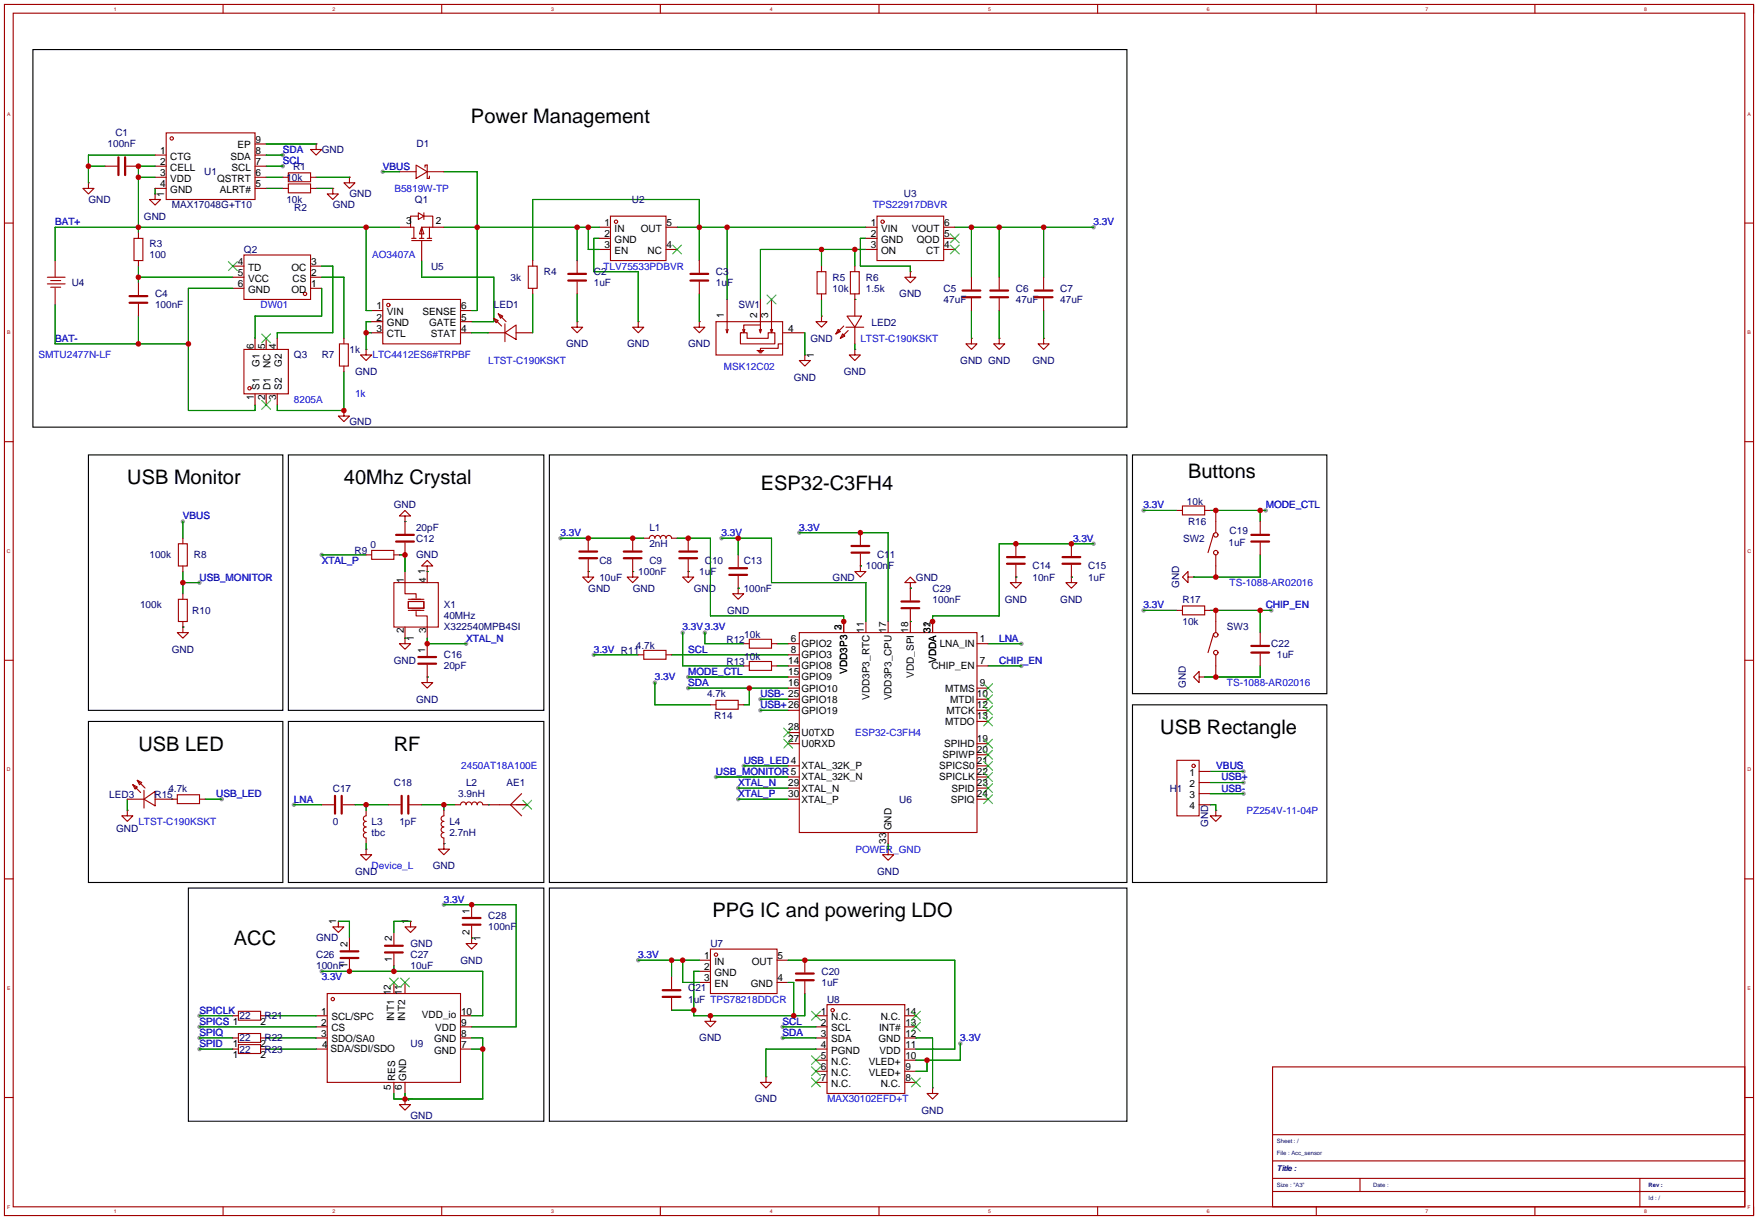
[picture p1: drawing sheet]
<svg xmlns="http://www.w3.org/2000/svg" width="402mm" height="279mm" viewBox="0 0 402 279" stroke-linecap="round" stroke-linejoin="round" font-family="sans-serif">
<defs><g id="words">
<g font-size="4.6">
<text x="107.7" y="28.2">Power Management</text>
<text x="29.1" y="110.7">USB Monitor</text>
<text x="78.6" y="110.7">40Mhz Crystal</text>
<text x="174" y="112">ESP32-C3FH4</text>
<text x="271.7" y="109.4">Buttons</text>
<text x="265.3" y="167.9">USB Rectangle</text>
<text x="31.7" y="171.7">USB LED</text>
<text x="90.1" y="171.7">RF</text>
<text x="162.9" y="209.8">PPG IC and powering LDO</text>
<text x="53.5" y="216.1">ACC</text>
</g>
<g font-size="2.3" fill="#000080">
<text x="24.6" y="33.7">100nF</text>
<text x="26.4" y="31.2">C1</text>
<text x="73.6" y="35">GND</text>
<text x="95.3" y="33.7">D1</text>
<text x="46.7" y="40.1">U1</text>
<text x="65.5" y="41.3">10k</text>
<text x="67" y="38.8">R1</text>
<text x="20.2" y="46.4">GND</text>
<text x="39.3" y="47.7">MAX17048G+T10</text>
<text x="65.5" y="46.4">10k</text>
<text x="76.1" y="47.7">GND</text>
<text x="79.9" y="45.1">GND</text>
<text x="94.9" y="46.4">Q1</text>
<text x="144.5" y="46.4">U2</text>
<text x="206.7" y="45.1">U3</text>
<text x="32.9" y="50.2">GND</text>
<text x="67.3" y="48.2">R2</text>
<text x="34.2" y="56.6">R3</text>
<text x="34.2" y="59.1">100</text>
<text x="55.8" y="57.8">Q2</text>
<text x="16.4" y="65.5">U4</text>
<text x="98.6" y="61.7">U5</text>
<text x="116.7" y="64.2">3k</text>
<text x="124.4" y="62.9">R4</text>
<text x="135.8" y="62.9">C2</text>
<text x="135.8" y="65.5">1uF</text>
<text x="163.7" y="62.9">C3</text>
<text x="163.7" y="65.5">1uF</text>
<text x="190.4" y="64.2">R5</text>
<text x="198" y="64.2">R6</text>
<text x="35.5" y="68">C4</text>
<text x="35.5" y="70.5">100nF</text>
<text x="112.9" y="70.5">LED1</text>
<text x="168.9" y="70.5">SW1</text>
<text x="190.4" y="66.7">10k</text>
<text x="198" y="66.7">1.5k</text>
<text x="205.6" y="68">GND</text>
<text x="215.8" y="66.7">C5</text>
<text x="215.8" y="69.3">47uF</text>
<text x="232.3" y="66.7">C6</text>
<text x="232.3" y="69.3">47uF</text>
<text x="242.5" y="66.7">C7</text>
<text x="242.5" y="69.3">47uF</text>
<text x="199.3" y="74.7">LED2</text>
<text x="67.2" y="82">Q3</text>
<text x="73.6" y="82">R7</text>
<text x="79.9" y="80.7">1k</text>
<text x="129.4" y="79.4">GND</text>
<text x="143.4" y="79.4">GND</text>
<text x="157.4" y="79.4">GND</text>
<text x="185.3" y="78.2">GND</text>
<text x="219.6" y="83.2">GND GND</text>
<text x="236.1" y="83.2">GND</text>
<text x="81.2" y="85.8">GND</text>
<text x="181.5" y="87.1">GND</text>
<text x="192.9" y="85.8">GND</text>
<text x="79.9" y="97.2">GND</text>
<text x="90.1" y="116.3">GND</text>
<text x="271.4" y="115.5">10k</text>
<text x="84.7" y="125.4">0</text>
<text x="95.2" y="123.9">C12</text>
<text x="95.2" y="121.3">20pF</text>
<text x="148.5" y="121.3">L1</text>
<text x="148.5" y="125.2">2nH</text>
<text x="270.5" y="123.9">SW2</text>
<text x="271.7" y="120.1">R16</text>
<text x="281" y="124.9">1uF</text>
<text x="281.2" y="122.1">C19</text>
<text x="34.2" y="127.7">100k</text>
<text x="44.4" y="127.7">R8</text>
<text x="81.1" y="126.7">R9</text>
<text x="95.2" y="127.7">GND</text>
<text x="137.1" y="129">C8</text>
<text x="146" y="131.5">100nF</text>
<text x="148.5" y="129">C9</text>
<text x="159.9" y="131.5">1uF</text>
<text x="161.2" y="129">C10</text>
<text x="170.1" y="129">C13</text>
<text x="198" y="130.2">100nF</text>
<text x="200.6" y="127.7">C11</text>
<text x="236.1" y="130.2">C14</text>
<text x="248.8" y="130.2">C15</text>
<text x="134.5" y="135.3">GND</text>
<text x="137.1" y="132.8">10uF</text>
<text x="144.7" y="135.3">GND</text>
<text x="158.7" y="135.3">GND</text>
<text x="170.1" y="135.3">100nF</text>
<text x="190.4" y="132.8">GND</text>
<text x="209.5" y="132.8">GND</text>
<text x="213.3" y="135.3">C29</text>
<text x="213.3" y="137.9">100nF</text>
<text x="229.8" y="137.9">GND</text>
<text x="236.1" y="132.8">10nF</text>
<text x="242.5" y="137.9">GND</text>
<text x="248.8" y="132.8">1uF</text>
<text x="269.7" y="134.5" transform="rotate(-90 269.7 134.5)">GND</text>
<text x="270.4" y="137.9">R17</text>
<text x="32" y="139.1">100k</text>
<text x="44" y="140.4">R10</text>
<text x="101.5" y="139.1">X1</text>
<text x="101.5" y="141.7">40MHz</text>
<text x="166.3" y="140.4">GND</text>
<text x="270.4" y="142.9">10k</text>
<text x="39.3" y="149.3">GND</text>
<text x="101.5" y="144.2">X322540MPB4SI</text>
<text x="145.4" y="148.5">4.7k</text>
<text x="166.1" y="147">R12</text>
<text x="170.2" y="146">10k</text>
<text x="280.6" y="144.2">SW3</text>
<text x="290.7" y="148">C22</text>
<text x="90.1" y="151.8">GND</text>
<text x="101.5" y="150.6">C16</text>
<text x="101.5" y="153.1">20pF</text>
<text x="166.1" y="152.1">R13</text>
<text x="170.2" y="151.1">10k</text>
<text x="292" y="150.6">1uF</text>
<text x="95.2" y="160.7">GND</text>
<text x="161.7" y="159.4">4.7k</text>
<text x="271.2" y="157.4" transform="rotate(-90 271.2 157.4)">GND</text>
<text x="163.4" y="164.5">R14</text>
<text x="90.1" y="179.8">C18</text>
<text x="106.6" y="179.8">L2</text>
<text x="115.9" y="179.8">AE1</text>
<text x="25" y="182.6">LED3</text>
<text x="35.3" y="182.6">R15</text>
<text x="38.5" y="181">4.7k</text>
<text x="76.1" y="181">C17</text>
<text x="104.8" y="182.3">3.9nH</text>
<text x="205.6" y="183.6">U6</text>
<text x="267.5" y="181">H1</text>
<text x="26.6" y="190.2">GND</text>
<text x="76.1" y="188.7">0</text>
<text x="85" y="188.7">L3</text>
<text x="85" y="191.2">tbc</text>
<text x="91.3" y="188.7">1pF</text>
<text x="102.8" y="188.7">L4</text>
<text x="102.8" y="191.2">2.7nH</text>
<text x="276.3" y="189.1" transform="rotate(-90 276.3 189.1)">GND</text>
<text x="81.2" y="200.1">GND</text>
<text x="99" y="198.8">GND</text>
<text x="200.6" y="200.1">GND</text>
<text x="72.3" y="215.3">GND</text>
<text x="111.7" y="210.2">C28</text>
<text x="111.7" y="212.8">100nF</text>
<text x="72.3" y="219.1">C26</text>
<text x="72.3" y="221.7">100nF</text>
<text x="93.9" y="216.6">GND</text>
<text x="93.9" y="219.1">C27</text>
<text x="93.9" y="221.7">10uF</text>
<text x="105.3" y="220.4">GND</text>
<text x="162.5" y="216.6">U7</text>
<text x="157.4" y="226.8">C21</text>
<text x="187.9" y="222.9">C20</text>
<text x="187.9" y="225.5">1uF</text>
<text x="54.8" y="233.1">22</text>
<text x="60.5" y="233.1">R21</text>
<text x="157.4" y="229.3">1uF TPS78218DDCR</text>
<text x="189.1" y="229.3">U8</text>
<text x="54.8" y="238.2">22</text>
<text x="60.5" y="238.2">R22</text>
<text x="93.9" y="239.5">U9</text>
<text x="159.9" y="238.2">GND</text>
<text x="54.8" y="240.7">22</text>
<text x="60.5" y="240.7">R23</text>
<text x="93.9" y="256">GND</text>
<text x="172.6" y="252.2">GND</text>
<text x="210.7" y="254.7">GND</text>
</g>
<g font-size="2.3">
<text x="36.6" y="35.2">1</text>
<text x="54.3" y="33.9">EP</text>
<text x="58.5" y="35.2">8</text>
<text x="58.5" y="32.7">9</text>
<text x="36.6" y="37.8">2</text>
<text x="36.6" y="40.3">3</text>
<text x="38.9" y="36.5">CTG</text>
<text x="38.9" y="39">CELL</text>
<text x="38.9" y="41.6">VDD</text>
<text x="49.6" y="41.6">QSTRT</text>
<text x="52.7" y="36.5">SDA</text>
<text x="52.9" y="39">SCL</text>
<text x="58.5" y="40.3">6</text>
<text x="58.5" y="37.8">7</text>
<text x="36.6" y="42.8">4</text>
<text x="37.5" y="45" transform="rotate(-90 37.5 45)">1</text>
<text x="38.9" y="44.1">GND</text>
<text x="50.3" y="44.1">ALRT#</text>
<text x="58.5" y="42.8">5</text>
<text x="92.8" y="51.2">3</text>
<text x="99.7" y="51.2">2</text>
<text x="138.2" y="51.7">1</text>
<text x="140.5" y="53">IN</text>
<text x="146.5" y="53">OUT</text>
<text x="152.4" y="51.7">5</text>
<text x="199.2" y="51.7">1</text>
<text x="201.5" y="53">VIN</text>
<text x="208.5" y="53">VOUT</text>
<text x="215.9" y="51.7">6</text>
<text x="138.2" y="54.3">2</text>
<text x="138.2" y="56.8">3</text>
<text x="140.5" y="55.5">GND</text>
<text x="140.5" y="58.1">EN</text>
<text x="148.1" y="58.1">NC</text>
<text x="152.4" y="56.8">4</text>
<text x="199.2" y="54.3">2</text>
<text x="199.2" y="56.8">3</text>
<text x="201.5" y="55.5">GND</text>
<text x="201.5" y="58.1">ON</text>
<text x="209.7" y="55.5">QOD</text>
<text x="211.8" y="58.1">CT</text>
<text x="215.9" y="56.8">4</text>
<text x="215.9" y="54.3">5</text>
<text x="54.4" y="60.6">4</text>
<text x="54.4" y="63.2">5</text>
<text x="54.4" y="65.7">6</text>
<text x="56.7" y="61.9">TD</text>
<text x="56.7" y="64.4">VCC</text>
<text x="66.7" y="61.9">OC</text>
<text x="66.9" y="64.4">CS</text>
<text x="71.2" y="65.7">1</text>
<text x="71.2" y="63.2">2</text>
<text x="71.2" y="60.6">3</text>
<text x="56.7" y="67">GND</text>
<text x="66.7" y="67">OD</text>
<text x="86.1" y="70.8">1</text>
<text x="105.4" y="70.8">6</text>
<text x="86.1" y="73.3">2</text>
<text x="86.1" y="75.9">3</text>
<text x="88.5" y="72">VIN</text>
<text x="88.5" y="74.6">GND</text>
<text x="88.5" y="77.1">CTL</text>
<text x="96.6" y="72">SENSE</text>
<text x="98.1" y="74.6">GATE</text>
<text x="98.5" y="77.1">STAT</text>
<text x="105.4" y="75.9">4</text>
<text x="105.4" y="73.3">5</text>
<text x="165.5" y="72.8" transform="rotate(-90 165.5 72.8)">1</text>
<text x="173.2" y="72.8" transform="rotate(-90 173.2 72.8)">2</text>
<text x="175.7" y="72.8" transform="rotate(-90 175.7 72.8)">3</text>
<text x="180.2" y="75.9">4</text>
<text x="58.1" y="79.8" transform="rotate(-90 58.1 79.8)">6</text>
<text x="59.3" y="83.9" transform="rotate(-90 59.3 83.9)">G1</text>
<text x="60.6" y="79.8" transform="rotate(-90 60.6 79.8)">5</text>
<text x="63.2" y="79.8" transform="rotate(-90 63.2 79.8)">4</text>
<text x="64.4" y="83.9" transform="rotate(-90 64.4 83.9)">G2</text>
<text x="186.1" y="81.8" transform="rotate(-90 186.1 81.8)">1</text>
<text x="59.3" y="89.1" transform="rotate(-90 59.3 89.1)">S1</text>
<text x="61.9" y="89.1" transform="rotate(-90 61.9 89.1)">D1</text>
<text x="61.9" y="84.2" transform="rotate(-90 61.9 84.2)">NC</text>
<text x="64.4" y="89.1" transform="rotate(-90 64.4 89.1)">S2</text>
<text x="58.1" y="91.5" transform="rotate(-90 58.1 91.5)">1</text>
<text x="60.6" y="91.5" transform="rotate(-90 60.6 91.5)">2</text>
<text x="63.2" y="91.5" transform="rotate(-90 63.2 91.5)">3</text>
<text x="97.2" y="131.4" transform="rotate(-90 97.2 131.4)">1</text>
<text x="92.4" y="133.3" transform="rotate(-90 92.4 133.3)">1</text>
<text x="97.4" y="133.3" transform="rotate(-90 97.4 133.3)">4</text>
<text x="212.8" y="143.4" transform="rotate(-90 212.8 143.4)">2</text>
<text x="92.4" y="144.7" transform="rotate(-90 92.4 144.7)">2</text>
<text x="94.7" y="146.6" transform="rotate(-90 94.7 146.6)">1</text>
<text x="97.2" y="149.3" transform="rotate(-90 97.2 149.3)">1</text>
<text x="97.4" y="144.7" transform="rotate(-90 97.4 144.7)">3</text>
<text x="180.9" y="146.7">6</text>
<text x="180.9" y="149.3">8</text>
<text x="183.3" y="148">GPIO2</text>
<text x="192.5" y="144.1" transform="rotate(-90 192.5 144.1)">2</text>
<text x="192.5" y="144.1" transform="rotate(-90 192.5 144.1)">3</text>
<text x="197.5" y="144.7" transform="rotate(-90 197.5 144.7)">11</text>
<text x="202.6" y="144.7" transform="rotate(-90 202.6 144.7)">17</text>
<text x="207.7" y="144.7" transform="rotate(-90 207.7 144.7)">18</text>
<text x="212.8" y="144.7" transform="rotate(-90 212.8 144.7)">31</text>
<text x="214.9" y="148">LNA_IN</text>
<text x="224.1" y="146.7">1</text>
<text x="180.2" y="151.8">14</text>
<text x="180.2" y="154.4">15</text>
<text x="183.3" y="150.6">GPIO3</text>
<text x="183.3" y="153.1">GPIO8</text>
<text x="183.3" y="155.6">GPIO9</text>
<text x="193.7" y="154.1" transform="rotate(-90 193.7 154.1)">VDD3P3</text>
<text x="209" y="155" transform="rotate(-90 209 155)">VDD_SPI</text>
<text x="213" y="153.1">CHIP_EN</text>
<text x="214.1" y="151.5" transform="rotate(-90 214.1 151.5)">VDDA</text>
<text x="224.1" y="151.8">7</text>
<text x="180.2" y="156.9">16</text>
<text x="183.3" y="158.2">GPIO10</text>
<text x="183.3" y="160.7">GPIO18</text>
<text x="198.8" y="160.1" transform="rotate(-90 198.8 160.1)">VDD3P3_RTC</text>
<text x="203.9" y="160.2" transform="rotate(-90 203.9 160.2)">VDD3P3_CPU</text>
<text x="216.2" y="158.2">MTMS</text>
<text x="217.3" y="160.7">MTDI</text>
<text x="223.4" y="159.4">10</text>
<text x="223.4" y="162">12</text>
<text x="224.1" y="156.9">9</text>
<text x="180.2" y="167.1">28</text>
<text x="183.3" y="163.3">GPIO19</text>
<text x="216.2" y="165.8">MTDO</text>
<text x="216.4" y="163.3">MTCK</text>
<text x="223.4" y="164.5">13</text>
<text x="180.2" y="169.6">27</text>
<text x="183.3" y="168.3">U0TXD</text>
<text x="183.3" y="170.9">U0RXD</text>
<text x="215.5" y="173.4">SPIWP</text>
<text x="215.9" y="170.9">SPIHD</text>
<text x="223.4" y="169.6">19</text>
<text x="223.4" y="172.1">20</text>
<text x="180.2" y="179.8">29</text>
<text x="183.3" y="176">XTAL_32K_P</text>
<text x="183.3" y="178.5">XTAL_32K_N</text>
<text x="214.8" y="176">SPICS0</text>
<text x="214.8" y="178.5">SPICLK</text>
<text x="223.4" y="174.7">21</text>
<text x="223.4" y="177.2">22</text>
<text x="223.4" y="179.8">23</text>
<text x="272" y="177.5">1</text>
<text x="272" y="180">2</text>
<text x="180.2" y="182.3">30</text>
<text x="183.3" y="181">XTAL_N</text>
<text x="183.3" y="183.6">XTAL_P</text>
<text x="217.5" y="183.6">SPIQ</text>
<text x="217.6" y="181">SPID</text>
<text x="223.4" y="182.3">24</text>
<text x="272" y="182.5">3</text>
<text x="272" y="185.1">4</text>
<text x="203.9" y="189.9" transform="rotate(-90 203.9 189.9)">GND</text>
<text x="202.6" y="192.9" transform="rotate(-90 202.6 192.9)">33</text>
<text x="107.4" y="209" transform="rotate(-90 107.4 209)">1</text>
<text x="76.9" y="211.4" transform="rotate(-90 76.9 211.4)">1</text>
<text x="89.6" y="215.3" transform="rotate(-90 89.6 215.3)">2</text>
<text x="93.4" y="211.4" transform="rotate(-90 93.4 211.4)">1</text>
<text x="107.4" y="213.8" transform="rotate(-90 107.4 213.8)">2</text>
<text x="109.9" y="215.2" transform="rotate(-90 109.9 215.2)">1</text>
<text x="79.4" y="221.4" transform="rotate(-90 79.4 221.4)">1</text>
<text x="79.4" y="216.6" transform="rotate(-90 79.4 216.6)">2</text>
<text x="89.6" y="220.1" transform="rotate(-90 89.6 220.1)">1</text>
<text x="161.1" y="219.4">1</text>
<text x="161.1" y="221.9">2</text>
<text x="163.4" y="220.6">IN</text>
<text x="171.9" y="220.6">OUT</text>
<text x="177.8" y="219.4">5</text>
<text x="89.3" y="227.6" transform="rotate(-90 89.3 227.6)">12</text>
<text x="91.9" y="227.6" transform="rotate(-90 91.9 227.6)">11</text>
<text x="161.1" y="224.4">3</text>
<text x="163.4" y="223.2">GND</text>
<text x="163.4" y="225.7">EN</text>
<text x="171.7" y="225.7">GND</text>
<text x="177.8" y="224.4">4</text>
<text x="73.4" y="232.1">1</text>
<text x="75.8" y="233.3">SCL/SPC</text>
<text x="90.1" y="233.6" transform="rotate(-90 90.1 233.6)">INT1</text>
<text x="92.6" y="233.6" transform="rotate(-90 92.6 233.6)">INT2</text>
<text x="96.5" y="232.8">VDD_io</text>
<text x="105.4" y="232.1">10</text>
<text x="187.7" y="232.1">1</text>
<text x="190.1" y="233.3">N.C.</text>
<text x="201.4" y="233.3">N.C.</text>
<text x="207" y="232.1">14</text>
<text x="53.2" y="239.5">1</text>
<text x="59.6" y="234.4">2</text>
<text x="59.6" y="239.5">2</text>
<text x="73.4" y="234.6">2</text>
<text x="73.4" y="237.1">3</text>
<text x="73.7" y="239.7">4</text>
<text x="75.8" y="235.9">CS</text>
<text x="75.8" y="238.4">SDO/SA0</text>
<text x="99.3" y="238.4">GND</text>
<text x="99.5" y="235.9">VDD</text>
<text x="105.4" y="239.7">7</text>
<text x="105.4" y="237.1">8</text>
<text x="105.4" y="234.6">9</text>
<text x="187.7" y="234.6">2</text>
<text x="187.7" y="237.1">3</text>
<text x="187.7" y="239.7">4</text>
<text x="190.1" y="235.9">SCL</text>
<text x="190.1" y="238.4">SDA</text>
<text x="200.9" y="238.4">GND</text>
<text x="201" y="235.9">INT#</text>
<text x="207" y="239.7">11</text>
<text x="207" y="237.1">12</text>
<text x="207" y="234.6">13</text>
<text x="53.2" y="242">1</text>
<text x="59.6" y="242">2</text>
<text x="75.6" y="240.7">SDA/SDI/SDO</text>
<text x="99.3" y="241">GND</text>
<text x="187.7" y="242.2">5</text>
<text x="187.7" y="244.8">6</text>
<text x="190.1" y="241">PGND</text>
<text x="190.1" y="243.5">N.C.</text>
<text x="198.7" y="243.5">VLED+</text>
<text x="201.1" y="241">VDD</text>
<text x="207" y="244.8">9</text>
<text x="207" y="242.2">10</text>
<text x="89.3" y="249.2" transform="rotate(-90 89.3 249.2)">5</text>
<text x="90.4" y="247.3" transform="rotate(-90 90.4 247.3)">RES</text>
<text x="91.9" y="249.2" transform="rotate(-90 91.9 249.2)">6</text>
<text x="92.9" y="247.3" transform="rotate(-90 92.9 247.3)">GND</text>
<text x="187.7" y="247.3">7</text>
<text x="190.1" y="246">N.C.</text>
<text x="190.1" y="248.6">N.C.</text>
<text x="198.7" y="246">VLED+</text>
<text x="201.4" y="248.6">N.C.</text>
<text x="207" y="247.3">8</text>
<text x="94.7" y="252" transform="rotate(-90 94.7 252)">1</text>
</g>
<g font-size="2.3" fill="#00f">
<text x="64.7" y="35">SDA</text>
<text x="64.7" y="37.5">SCL</text>
<text x="87.5" y="38.8">VBUS</text>
<text x="90.2" y="43.9">B5819W-TP</text>
<text x="199.6" y="47.7">TPS22917DBVR</text>
<text x="12.6" y="51.5">BAT+</text>
<text x="250.1" y="51.5">3.3V</text>
<text x="85.1" y="59.1">AO3407A</text>
<text x="138" y="61.7">TLV75533PDBVR</text>
<text x="59.6" y="70.5">DW01</text>
<text x="8.8" y="82">SMTU2477N-LF</text>
<text x="12.6" y="78.2">BAT-</text>
<text x="85.2" y="82">LTC4412ES6#TRPBF</text>
<text x="111.7" y="83.2">LTST-C190KSKT</text>
<text x="196.7" y="78.2">LTST-C190KSKT</text>
<text x="165.5" y="84.5">MSK12C02</text>
<text x="67.2" y="92.1">8205A</text>
<text x="81.2" y="90.9">1k</text>
<text x="41.8" y="118.8">VBUS</text>
<text x="261.5" y="116.3">3.3V</text>
<text x="289.5" y="116.3">MODE_CTL</text>
<text x="128.2" y="122.6">3.3V</text>
<text x="165" y="122.6">3.3V</text>
<text x="182.8" y="121.3">3.3V</text>
<text x="245.4" y="123.9">3.3V</text>
<text x="73.6" y="129">XTAL_P</text>
<text x="45.6" y="132.8">USB_MONITOR</text>
<text x="281.2" y="134">TS-1088-AR02016</text>
<text x="261.5" y="139.1">3.3V</text>
<text x="289.5" y="139.1">CHIP_EN</text>
<text x="106.6" y="146.7">XTAL_N</text>
<text x="135.8" y="149.3">3.3V R11</text>
<text x="156.1" y="144.2">3.3V3.3V</text>
<text x="157.4" y="149.3">SCL</text>
<text x="228.5" y="146.7">LNA</text>
<text x="149.8" y="155.6">3.3V</text>
<text x="157.4" y="154.4">MODE_CTL</text>
<text x="228.5" y="151.8">CHIP_EN</text>
<text x="157.4" y="156.9">SDA</text>
<text x="173.9" y="159.4">USB- 25</text>
<text x="173.9" y="162">USB+26</text>
<text x="280.6" y="156.9">TS-1088-AR02016</text>
<text x="195.5" y="168.3">ESP32-C3FH4</text>
<text x="105.5" y="176">2450AT18A100E</text>
<text x="163.7" y="177.2">USB_MONITOR5</text>
<text x="168.8" y="179.8">XTAL_N</text>
<text x="170.1" y="174.7">USB_LED4</text>
<text x="278.2" y="176">VBUS</text>
<text x="279.3" y="178.5">USB+</text>
<text x="49.4" y="182.3">USB_LED</text>
<text x="67.2" y="183.6">LNA</text>
<text x="168.8" y="182.3">XTAL_P</text>
<text x="279.3" y="181">USB-</text>
<text x="31.6" y="188.7">LTST-C190KSKT</text>
<text x="285.1" y="186.1">PZ254V-11-04P</text>
<text x="195.6" y="195">POWER_GND</text>
<text x="85" y="198.8">Device_L</text>
<text x="101.5" y="206.4">3.3V</text>
<text x="146" y="219.1">3.3V</text>
<text x="73.6" y="224.2">3.3V</text>
<text x="45.6" y="231.8">SPICLK</text>
<text x="45.6" y="234.4">SPICS 1</text>
<text x="45.6" y="236.9">SPIQ</text>
<text x="45.6" y="239.5">SPID</text>
<text x="179" y="234.4">SCL</text>
<text x="179" y="236.9">SDA</text>
<text x="219.6" y="238.2">3.3V</text>
<text x="189.1" y="252.2">MAX30102EFD+T</text>
</g>
<text font-size="1.8" fill="#000080" x="292" y="267.9">Title :</text>
<g font-size="1.4" fill="#000080">
<text x="292" y="261.5">Sheet : /</text>
<text x="292" y="264.2">File : Acc_sensor</text>
<text x="292" y="271.6">Size : &quot;A3&quot;</text>
<text x="314" y="271.6">Date :</text>
<text x="377" y="271.6">Rev :</text>
<text x="377" y="274.4">Id : /</text>
</g>
<g font-size="1.2" fill="#a00000">
<text x="26" y="2.4">1</text>
<text x="76" y="2.4">2</text>
<text x="126" y="2.4">3</text>
<text x="176" y="2.4">4</text>
<text x="226" y="2.4">5</text>
<text x="276" y="2.4">6</text>
<text x="326" y="2.4">7</text>
<text x="376" y="2.4">8</text>
<text x="1.6" y="26.4">A</text>
<text x="399.6" y="26.4">A</text>
<text x="1.6" y="76.4">B</text>
<text x="399.6" y="76.4">B</text>
<text x="1.6" y="126.4">C</text>
<text x="399.6" y="126.4">C</text>
<text x="1.6" y="176.4">D</text>
<text x="399.6" y="176.4">D</text>
<text x="1.6" y="226.4">E</text>
<text x="399.6" y="226.4">E</text>
<text x="1.7" y="276.4">F</text>
<text x="26" y="277.4">1</text>
<text x="76" y="277.4">2</text>
<text x="126" y="277.4">3</text>
<text x="176" y="277.4">4</text>
<text x="226" y="277.4">5</text>
<text x="276" y="277.4">6</text>
<text x="326" y="277.4">7</text>
<text x="376" y="277.4">8</text>
<text x="399.7" y="276.4">F</text>
</g>
</g></defs>
<g fill="#999">
<circle cx="157.4" cy="154.8" r=".51"/>
<circle cx="157.4" cy="157.4" r=".51"/>
<circle cx="182.8" cy="121.8" r=".51"/>
<circle cx="250.1" cy="52" r=".51"/>
<circle cx="64.7" cy="38" r=".51"/>
<circle cx="284.4" cy="176.4" r=".51"/>
<circle cx="149.8" cy="156.1" r=".51"/>
<circle cx="135.8" cy="149.8" r=".51"/>
<circle cx="161.2" cy="144.7" r=".51"/>
<circle cx="156.1" cy="144.7" r=".51"/>
<circle cx="64.7" cy="35.5" r=".51"/>
<circle cx="87.5" cy="39.3" r=".51"/>
<circle cx="219.6" cy="238.7" r=".51"/>
<circle cx="146" cy="219.6" r=".51"/>
<circle cx="179" cy="234.9" r=".51"/>
<circle cx="179" cy="237.4" r=".51"/>
<circle cx="173.9" cy="159.9" r=".51"/>
<circle cx="173.9" cy="162.5" r=".51"/>
<circle cx="284.4" cy="179" r=".51"/>
<circle cx="284.4" cy="181.5" r=".51"/>
<circle cx="50.7" cy="182.8" r=".51"/>
<circle cx="170.1" cy="175.2" r=".51"/>
<circle cx="41.8" cy="119.3" r=".51"/>
<circle cx="45.6" cy="133.3" r=".51"/>
<circle cx="106.6" cy="147.2" r=".51"/>
<circle cx="73.6" cy="126.9" r=".51"/>
<circle cx="168.8" cy="182.8" r=".51"/>
<circle cx="163.7" cy="177.7" r=".51"/>
<circle cx="168.8" cy="180.2" r=".51"/>
<circle cx="289.5" cy="116.7" r=".51"/>
<circle cx="261.5" cy="116.7" r=".51"/>
<circle cx="290.7" cy="139.6" r=".51"/>
<circle cx="261.5" cy="139.6" r=".51"/>
<circle cx="233.6" cy="147.2" r=".51"/>
<circle cx="233.6" cy="152.3" r=".51"/>
<circle cx="67.2" cy="184.1" r=".51"/>
<circle cx="165" cy="123.1" r=".51"/>
<circle cx="128.2" cy="123.1" r=".51"/>
<circle cx="250.1" cy="124.4" r=".51"/>
<circle cx="101.5" cy="206.9" r=".51"/>
<circle cx="45.6" cy="234.9" r=".51"/>
<circle cx="73.6" cy="222.2" r=".51"/>
<circle cx="45.6" cy="232.3" r=".51"/>
<circle cx="45.6" cy="237.4" r=".51"/>
<circle cx="45.6" cy="239.9" r=".51"/>
</g>
<g fill="none" stroke="#a10000" stroke-width=".25">
<path d="M1 1h400v277h-400zM3 3h396v273h-396zM51 1v2M101 1v2M151 1v2M201 1v2M251 1v2M301 1v2M351 1v2M401 1v2M24 38h2.8M28.9 38h2.8"/>
<path d="M35.5 35.5h2.5M35.5 38h2.5M38 30.4h20.3v15.2h-20.3zM58.3 35.5h2.6M58.3 38h2.6M58.3 32.9h2.6M65.9 39.5h5.1v2.1h-5.1zM72.3 32.9h.1M72.3 32.9v1.3h1.3l-1.3 1.3-1.3-1.3h1.3M91.3 39.3h3.9M95.2 37.8l2.5 1.5-2.5 1.5zM97.2 38.3v-.5h.5v3h.5v-.5"/>
<path d="M97.7 39.3h3.8M1 51h2M12.6 59.6v3.8M20.2 41.8h.1M20.2 41.8v1.3h1.3l-1.3 1.3-1.2-1.3h1.2M30.6 54.5h2.1v5.1h-2.1zM31.7 53.2v1.3M31.7 59.6v1.3M35.5 44.4h.1M35.5 44.4v1.2h1.2l-1.2 1.3-1.3-1.3h1.3M35.5 40.5h2.5M35.5 43.1h2.5"/>
<path d="M55.8 58.3h15.2v10.2h-15.2zM58.3 40.5h2.6M58.3 43.1h2.6M64.7 40.5h1.2M64.7 43.1h1.2M65.9 42.1h5.1v2h-5.1zM71 40.5h1.3M71 43.1h1.3M76.1 43.1h.1M76.1 43.1v1.3h1.3l-1.3 1.2-1.3-1.2h1.3M79.9 40.5h.1M79.9 40.5v1.3h1.3l-1.3 1.3-1.3-1.3h1.3"/>
<path d="M91.3 52h2.6M94.1 54.5h1.1M94.1 55h4.6M95.7 48.7l1.2 .7-1.2 .8zM95.7 49.4h-1.8v2.6h.7v2.5M95.9 54.5h1M96.4 52l.5 1.5h-1zM96.4 55v4.6M96.9 49.4h2.1v2.6M96.9 48.7v1.5M97.7 54.5h1M98.2 52v2.5"/>
<path d="M99 52h-2.6v2.5M99 52h2.5M121.8 59.6v1.3M132 59.6v2.8M137.1 52h2.5M137.1 54.5h2.5M137.1 57.1h2.5M139.6 49.4h12.7v10.2h-12.7zM152.3 52h2.5M152.3 57.1h2.5M159.9 59.6v2.8M198 52h2.6"/>
<path d="M198 54.5h2.6M198 57.1h2.6M200.6 49.4h15.2v10.2h-15.2zM215.8 52h2.5M215.8 54.5h2.5M215.8 57.1h2.5M399 51h2M10.8 64.9h4.1M10.8 63.4h4.1M11.6 65.7h2.3M11.6 64.2h2.3M12.6 65.9v3.9"/>
<path d="M31.7 64.7v2.8M31.7 69.5v2.8M53.2 63.4h2.6M53.2 65.9h2.6M53.2 60.9h2.6M55.8 79.9h10.1v10.2h-10.1zM58.3 77.4v2.5M60.9 77.4v2.5M63.4 77.4v2.5M71 63.4h2.6M71 65.9h2.6M71 60.9h2.6"/>
<path d="M77.6 78.6h2.1v5.1h-2.1zM78.6 77.4v1.2M83.7 79.9h.1M83.7 79.9v1.3h1.3l-1.3 1.3-1.2-1.3h1.2M85 71h2.5M85 73.6h2.5M85 76.1h2.5M87.5 68.5h17.8v10.1h-17.8zM105.3 71h2.6M105.3 73.6h2.6M105.3 76.1h2.6M111.7 76.1h3.8"/>
<path d="M112.9 72.8l1.1 .5-.6 .5zM112.9 72.8l1.8 1.8M114 71.8l1 .5-.5 .5zM114 71.8l1.7 1.8M115.5 76.1l2.5-1.8v3.3zM115.5 74.1v4M118 76.1h3.8M120.8 60.9h2v5h-2zM121.8 65.9v1.3M132 73.6h.1M132 73.6v1.2h1.3l-1.3 1.3-1.3-1.3h1.3M132 64.4v2.8"/>
<path d="M146 73.6h.1M146 73.6v1.2h1.2l-1.2 1.3-1.3-1.3h1.3M159.9 73.6h.1M159.9 73.6v1.2h1.3l-1.3 1.3-1.2-1.3h1.2M159.9 64.4v2.8M163.7 73.6h15.3v7.6h-15.3zM166 75.3l.3 .8M166.3 68.5v7.6M166.5 75.3l-.2 .8M169.3 76.1h1.5v1.3h4.9v-1.3h1.5v2.5h-7.9zM169.8 75.3l.3 .8M173.6 75.3l.3 .8"/>
<path d="M173.9 74.3h-3.8v1.8l.2-.8M173.9 68.5v7.6M174.2 75.3l-.3 .8M176.2 75.3l.2 .8M176.4 68.5v7.6l.3-.8M179 78.6h-1v1.1h-4.1v.5M179 76.1h5.1M186.8 62.1h2.1v5.1h-2.1zM187.9 72.3h.1M187.9 72.3v1.3h1.2l-1.2 1.2-1.3-1.2h1.3M187.9 60.9v1.2M187.9 67.2v1.3"/>
<path d="M191.7 75.3l.5 .6-1 .5zM192.7 76.4l.5 .5-1 .5zM192.9 74.6l-1.7 1.8M193.5 74.8h4M193.7 72.3h3.3l-1.5 2.5zM194 75.6l-1.8 1.8M194.5 62.1h2v5.1h-2zM195.5 79.9h.1M195.5 79.9v1.3h1.3l-1.3 1.3-1.3-1.3h1.3M195.5 60.9v1.2M195.5 67.2v5.1M195.5 74.8v3.8"/>
<path d="M208.2 62.1h.1M208.2 62.1v1.3h1.3l-1.3 1.3-1.3-1.3h1.3M222.2 77.4h.1M222.2 77.4v1.2h1.2l-1.2 1.3-1.3-1.3h1.3M222.2 63.4v2.8M222.2 68.2v2.8M228.5 77.4h.1M228.5 77.4v1.2h1.3l-1.3 1.3-1.3-1.3h1.3M228.5 63.4v2.8M228.5 68.2v2.8M238.7 77.4h.1M238.7 77.4v1.2h1.2l-1.2 1.3-1.3-1.3h1.3"/>
<path d="M238.7 63.4v2.8M238.7 68.2v2.8M58.3 90.1v2.5M60.9 90.1v2.5M63.4 90.1v2.5M78.6 93.9h.1M78.6 93.9v1.3h1.3l-1.3 1.2-1.2-1.2h1.2M78.6 83.7v1.3M173.1 80.2h1.6M173.4 80.4h1M173.6 80.7h.6M184.1 81.2h.1"/>
<path d="M184.1 81.2v1.3h1.2l-1.2 1.2-1.3-1.2h1.3M1 101h2M92.6 119.3h.1M92.6 118h1.3l-1.3-1.3-1.3 1.3h1.3v1.3M92.6 119.3v2.8M269.1 116.7h1.3M270.4 115.7h5.1v2.1h-5.1zM275.5 116.7h1.3M278 116.7v5.1M288.2 119.3v2.8M399 101h2M40.8 124.4h2v5h-2z"/>
<path d="M40.8 137.1h2v5h-2zM41.8 123.1v1.3M41.8 129.4v1.3M41.8 135.8v1.3M83.7 126.9h1.3M85 125.9h5.1v2h-5.1zM90.1 133.3h10.1v10.1h-10.1zM90.1 126.9h1.2M92.6 130.7v5.1h2.6v1M92.6 124.1v2.8M93.4 137.6h3.5v1.5h-3.5zM93.4 137.1h3.5"/>
<path d="M93.4 139.6h3.5M95.2 139.9v1h2.5v5.1M97.7 130.7h.1M97.7 129.4h1.3l-1.3-1.2-1.3 1.2h1.3v1.3M97.7 130.7v2.6M134.5 130.7h.1M134.5 130.7v1.3h1.3l-1.3 1.3-1.2-1.3h1.2M134.5 123.1v2.8M134.5 127.9v2.8M144.7 130.7h.1M144.7 130.7v1.3h1.3l-1.3 1.3-1.3-1.3h1.3M144.7 123.1v2.8"/>
<path d="M144.7 127.9v2.8M147.2 123.1h1.3a.63 .63 0 0 1 .6-.6 .63 .63 0 0 1 .7 .6 .64 .64 0 0 1 .6-.6 .64 .64 0 0 1 .6 .6 .64 .64 0 0 1 .7-.6 .64 .64 0 0 1 .6 .6 .63 .63 0 0 1 .6-.6 .63 .63 0 0 1 .7 .6h1.2M157.4 130.7h.1M157.4 130.7v1.3h1.3l-1.3 1.3-1.3-1.3h1.3M157.4 123.1v2.8M157.4 127.9v2.8M168.8 134.5h.1M168.8 134.5v1.3h1.3l-1.3 1.3-1.3-1.3h1.3M168.8 126.9v2.8M168.8 131.7v2.8M196.8 129.4h.1M196.8 129.4v1.3h1.2l-1.2 1.3-1.3-1.3h1.3"/>
<path d="M196.8 121.8v2.8M196.8 126.7v2.7M208.2 134.5h.1M208.2 133.3h1.3l-1.3-1.3-1.3 1.3h1.3v1.2M208.2 134.5v2.8M208.2 139.4v5.3M232.3 132h.1M232.3 132v1.3h-1.3l1.3 1.2 1.3-1.2h-1.3M232.3 124.4v2.8M232.3 129.2v2.8M245 132h.1M245 132v1.3h-1.3l1.3 1.2 1.3-1.2h-1.3"/>
<path d="M245 124.4v2.8M245 129.2v2.8M269.1 139.6h1.3M270.4 138.6h5.1v2h-5.1zM271.7 132v1.3l-1.3-1.3 1.3-1.3v1.3h1.3M273 132h.1M275.5 139.6h1.3M277.5 122.1l-1.2 4.3M278 126.9v5.1M278 139.6v5.1M288.2 124.1v2.8M1 151h2"/>
<path d="M41.8 143.4h.1M41.8 143.4v1.3h1.3l-1.3 1.3-1.3-1.3h1.3M41.8 142.1v1.3M92.6 146h.1M92.6 146v1.2h1.3l-1.3 1.3-1.3-1.3h1.3M92.6 143.4v2.6M97.7 154.8h.1M97.7 154.8v1.3h1.3l-1.3 1.3-1.3-1.3h1.3M97.7 147.2v2.8M97.7 152.1v2.7M146 149.8h1.2M147.2 148.8h5.1v2h-5.1z"/>
<path d="M152.3 149.8h1.3M170.1 147.2h1.3M170.1 152.3h1.3M171.4 146.2h5v2h-5zM171.4 151.3h5v2h-5zM176.4 147.2h1.3M176.4 152.3h1.3M180.2 147.2h2.6M180.2 152.3h2.6M180.2 149.8h2.6M180.2 154.8h2.6M180.2 157.4h2.6"/>
<path d="M180.2 159.9h2.6M182.8 144.7h40.6v45.7h-40.6zM192.9 142.1v2.6M198 142.1v2.6M203.1 142.1v2.6M213.3 142.1v2.6M223.4 147.2h2.6M223.4 152.3h2.6M223.4 157.4h2.6M223.4 159.9h2.6M274.2 154.8v1.3l-1.2-1.3 1.2-1.2v1.2h1.3M275.5 154.8h.1"/>
<path d="M277.5 144.9l-1.2 4.4M278 149.8v5M288.2 144.7v2.8M288.2 149.5v2.8M399 151h2M30.4 179.5l1 .5-.5 .5zM30.4 179.5l1.8 1.8M31.4 178.5l1 .5-.5 .5zM31.4 178.5l1.8 1.7M162.5 161.2h1.2M163.7 160.2h5.1v2h-5.1zM168.8 161.2h1.3"/>
<path d="M180.2 162.5h2.6M180.2 167.5h2.6M180.2 170.1h2.6M180.2 175.2h2.6M180.2 177.7h2.6M223.4 162.5h2.6M223.4 170.1h2.6M223.4 175.2h2.6M223.4 177.7h2.6M223.4 165h2.6M223.4 172.6h2.6M269.1 173.9h5.1v12.7h-5.1z"/>
<path d="M274.2 176.4h2.6M274.2 179h2.6M29.1 185.3h.1M29.1 185.3v1.3h1.3l-1.3 1.3-1.3-1.3h1.3M29.1 182.8h3.8M32.9 182.8l2.6-1.8v3.3zM32.9 180.8v4M35.5 182.8h5M40.5 181.8h5.1v2h-5.1zM45.6 182.8h1.3M73.6 184.1h2.8M78.4 184.1h2.8"/>
<path d="M83.7 185.3v1.3a.64 .64 0 0 0-.6 .6 .64 .64 0 0 0 .6 .7 .64 .64 0 0 0-.6 .6 .64 .64 0 0 0 .6 .6 .64 .64 0 0 0-.6 .7 .64 .64 0 0 0 .6 .6 .63 .63 0 0 0-.6 .6 .63 .63 0 0 0 .6 .7v1.2M83.7 194.2h.1M83.7 194.2v1.3h1.3l-1.3 1.3-1.2-1.3h1.2M88.8 184.1h2.8M93.6 184.1h2.8M101.5 192.9h.1M101.5 192.9v1.3h1.3l-1.3 1.3-1.3-1.3h1.3M101.5 185.3v1.3a.64 .64 0 0 0-.6 .6 .64 .64 0 0 0 .6 .7 .64 .64 0 0 0-.6 .6 .64 .64 0 0 0 .6 .6 .64 .64 0 0 0-.6 .7 .64 .64 0 0 0 .6 .6 .63 .63 0 0 0-.6 .6 .63 .63 0 0 0 .6 .7v1.2M104 184.1h1.3a.63 .63 0 0 1 .7-.7 .63 .63 0 0 1 .6 .7 .64 .64 0 0 1 .6-.7 .64 .64 0 0 1 .7 .7 .63 .63 0 0 1 .6-.7 .63 .63 0 0 1 .6 .7 .64 .64 0 0 1 .7-.7 .64 .64 0 0 1 .6 .7h10.2M119.3 181.5l-2.6 2.6 2.6 2.5M180.2 182.8h2.6M180.2 180.2h2.6"/>
<path d="M203.1 194.2h.1M203.1 194.2v1.3h1.3l-1.3 1.3-1.3-1.3h1.3M203.1 190.4v2.5M223.4 182.8h2.6M223.4 180.2h2.6M274.2 181.5h2.6M274.2 184.1h2.6M278 185.3h.1M278 185.3v1.3h1.3l-1.3 1.3-1.2-1.3h1.2M1 201h2M77.4 210.7h.1M77.4 210.7v1.3h-1.3l1.3 1.3 1.2-1.3h-1.2"/>
<path d="M79.9 214.5v2.8M79.9 219.4v2.8M90.1 213.3v2.8M90.1 218.1v2.8M93.9 210.7h.1M93.9 210.7v1.3h-1.3l1.3 1.3 1.3-1.3h-1.3M107.9 214.5h.1M107.9 214.5v1.3h1.2l-1.2 1.3-1.3-1.3h1.3M107.9 206.9v2.8M107.9 211.7v2.8M159.9 219.6h2.6M162.5 217.1h15.2v10.1h-15.2z"/>
<path d="M177.7 219.6h2.5M184.1 219.6v2.8M399 201h2M53.2 232.3h1.3M53.2 237.4h1.3M53.2 239.9h1.3M54.5 231.3h5.1v2h-5.1zM54.5 236.4h5.1v2h-5.1zM54.5 238.9h5.1v2.1h-5.1zM59.6 232.3h1.3M59.6 237.4h1.3M59.6 239.9h1.3"/>
<path d="M72.3 232.3h2.5M72.3 234.9h2.5M72.3 237.4h2.5M72.3 239.9h2.5M74.8 227.2h30.5v20.4h-30.5zM90.1 224.7v2.5M92.6 224.7v2.5M105.3 232.3h2.6M105.3 234.9h2.6M105.3 237.4h2.6M105.3 239.9h2.6M153.6 223.4v2.8"/>
<path d="M153.6 228.3v2.7M159.9 222.2h2.6M159.9 224.7h2.6M162.5 232.3h.1M162.5 232.3v1.3h1.2l-1.2 1.3-1.3-1.3h1.3M177.7 224.7h2.5M184.1 224.4v2.8M186.6 232.3h2.5M186.6 234.9h2.5M186.6 237.4h2.5M186.6 239.9h2.5M189.1 229.8h17.8v20.3h-17.8z"/>
<path d="M206.9 232.3h2.6M206.9 234.9h2.6M206.9 237.4h2.6M206.9 239.9h2.6M1 251h2M90.1 247.6v2.5M92.6 251.4h.1M92.6 251.4v1.2h1.3l-1.3 1.3-1.3-1.3h1.3M92.6 247.6v2.5M175.2 246.3h.1M175.2 246.3v1.3h1.2l-1.2 1.2-1.3-1.2h1.3M186.6 242.5h2.5"/>
<path d="M186.6 245h2.5M186.6 247.6h2.5M206.9 242.5h2.6M206.9 245h2.6M206.9 247.6h2.6M213.3 248.8h.1M213.3 248.8v1.3h1.2l-1.2 1.3-1.3-1.3h1.3M291 259.5h108M291 244h108v32h-108zM399 251h2M51 276v2M101 276v2"/>
<path d="M151 276v2M201 276v2M251 276v2M291 272.5h108M291 269.5h108M291 265.5h108M301 276v2M311 269.5v3M351 276v2M375 269.5v6.5M401 276v2"/>
<circle cx="39.3" cy="31.7" r=".38"/>
<circle cx="140.9" cy="50.7" r=".38"/>
<circle cx="201.8" cy="50.7" r=".38"/>
<circle cx="69.8" cy="67.2" r=".38"/>
<circle cx="88.8" cy="69.8" r=".38"/>
<circle cx="57.1" cy="88.8" r=".38"/>
<circle cx="278" cy="126.4" r=".51"/>
<circle cx="278" cy="122.3" r=".51"/>
<circle cx="278" cy="145.2" r=".51"/>
<circle cx="278" cy="149.3" r=".51"/>
<circle cx="273" cy="175.2" r=".38"/>
<circle cx="163.7" cy="218.3" r=".38"/>
<circle cx="76.1" cy="228.5" r=".38"/>
<circle cx="190.4" cy="231" r=".38"/>
</g>
<path d="M7.5 11.3h250.2v86.4h-250.2zM20.2 104h44.5v58.5h-44.5zM65.9 104h58.5v58.5h-58.5zM125.6 104h132.1v97.8h-132.1zM259 104h44.4v54.7h-44.4zM20.2 165h44.5v36.8h-44.5zM65.9 165h58.5v36.8h-58.5zM259 161.2h44.4v40.6h-44.4zM43.1 203.1h81.3v53.3h-81.3zM125.6 203.1h132.1v53.3h-132.1z" fill="none" stroke="#000" stroke-width=".25"/>
<g fill="none" stroke="#008700" stroke-width=".25">
<path d="M20.2 38h3.8M35.5 35.5h-15.3v6.3M35.5 38h-3.8v15.2M60.9 35.5h3.8M60.9 38h3.8M60.9 32.9h11.4M87.5 39.3h3.8M101.5 39.3h7.6v31.7h-1.2M31.7 40.5h3.8M35.5 43.1v1.3M60.9 40.5h3.8M60.9 43.1h3.8"/>
<path d="M72.3 40.5h7.6M72.3 43.1h3.8M83.7 52v19h1.3M91.3 52h-78.7v7.6M96.4 59.6v3.8h16.5v10.2h-5M101.5 52h35.6M121.8 59.6v-14h38.1v14M132 52v7.6M134.5 52v5.1h2.6M137.1 54.5h-1.3v7.6h10.2v11.5M154.8 52h43.2M166.3 52v16.5"/>
<path d="M187.9 57.1v3.8M195.5 57.1v3.8M198 57.1h-24.1v11.4M198 54.5h-1.2v6.4h11.4v1.2M218.3 52h31.8M222.2 52v11.4M228.5 52v11.4M238.7 52v11.4M12.6 69.8v8.8h30.5M31.7 60.9v3.8M31.7 72.3v6.3M31.7 63.4h21.5"/>
<path d="M53.2 65.9h-10.1v28h15.2v-1.3M73.6 60.9h2.5v15.2h-12.7v1.3M73.6 63.4h5v14M73.6 65.9v6.4h-15.3v5.1M83.7 76.1h1.3M85 73.6h-1.3v6.3M107.9 76.1h3.8M121.8 67.2v8.9M132 67.2v6.4M159.9 67.2v6.4M184.1 76.1v5.1M187.9 68.5v3.8"/>
<path d="M195.5 68.5h.1M195.5 78.6v1.3M222.2 71v6.4M228.5 71v6.4M238.7 71v6.4M78.6 85v8.9h-15.2v-1.3M41.8 119.3v3.8M92.6 119.3h.1M261.5 116.7h7.6M276.8 116.7h12.7M288.2 116.7v2.6M41.8 130.7v5.1"/>
<path d="M41.8 133.3h3.8M73.6 126.9h10.1M91.3 126.9h1.3v3.8M97.7 130.7h.1M128.2 123.1h19M134.5 130.7h.1M144.7 130.7h.1M154.8 123.1h7.7v17.8h30.4v1.2M157.4 130.7h.1M165 123.1h11.4v10.2h21.6v8.8M168.8 134.5h.1M168.8 123.1v3.8"/>
<path d="M182.8 121.8h20.3v20.3M196.8 129.4h.1M208.2 134.5h.1M232.3 132h.1M245 132h.1M250.1 124.4h-21.6v16.5h-15.2v1.2M261.5 139.6h7.6M276.8 139.6h13.9M288.2 126.9v5.1h-15.2M288.2 139.6v5.1M41.8 143.4h.1M92.6 146h.1"/>
<path d="M97.7 154.8h.1M97.7 146v1.2h8.9M135.8 149.8h10.2M149.8 156.1v5.1h12.7M153.6 149.8h26.6M156.1 144.7v7.6h14M157.4 154.8h22.8M157.4 157.4h22.8M161.2 144.7v2.5h8.9M171.4 157.4v3.8h-1.3M173.9 159.9h6.3M177.7 147.2h2.5"/>
<path d="M177.7 152.3h2.5M208.2 142.1h.1M226 147.2h7.6M226 152.3h7.6M288.2 152.3v2.5h-12.7M163.7 177.7h16.5M170.1 175.2h10.1M173.9 162.5h6.3M276.8 176.4h7.6M276.8 179h7.6M29.1 182.8v2.5M39.3 182.8h.1"/>
<path d="M46.9 182.8h3.8M67.2 184.1h6.4M81.2 184.1h7.6M83.7 184.1v1.2M83.7 192.9v1.3M96.4 184.1h7.6M101.5 192.9h.1M101.5 184.1v1.2M111.7 184.1h.1M168.8 182.8h11.4M168.8 180.2h11.4M203.1 192.9v1.3"/>
<path d="M276.8 184.1h1.2v1.2M276.8 181.5h7.6M77.4 210.7h2.5v3.8M93.9 210.7h-3.8v2.6M101.5 206.9h16.5v28h-10.1M107.9 214.5h.1M146 219.6h13.9M153.6 219.6v3.8M156.1 219.6v5.1h3.8M180.2 219.6h38.1v20.3h-8.8M45.6 239.9h7.6M45.6 237.4h7.6"/>
<path d="M45.6 232.3h7.6M45.6 234.9h26.7M60.9 239.9h11.4M60.9 237.4h11.4M60.9 232.3h11.4M73.6 222.2h36.8v10.1h-2.5M90.1 220.9v1.3M107.9 239.9h2.5M107.9 237.4h2.5v14h-20.3v-1.3M153.6 231h5.1M159.9 222.2h-1.2v10.1h25.4v-5.1M179 237.4h7.6"/>
<path d="M179 234.9h7.6M180.2 224.7h1.3v7.6M186.6 239.9h-11.4v6.4M209.5 237.4h3.8v11.4M219.6 238.7v3.8h-10.1M92.6 250.1v1.3M212 242.5v2.5h-2.5"/>
</g>
<g fill="none" stroke="#3c3" stroke-width=".25">
<path d="M52.2 59.9l2.1 2M54.3 59.9l-2.1 2M153.8 56l2.1 2.1M155.9 56l-2.1 2.1M217.3 56l2.1 2.1M217.3 53.5l2.1 2M219.4 56l-2.1 2.1M219.4 53.5l-2.1 2M59.9 76.4l2 2M61.9 76.4l-2 2M175.4 67.5l2.1 2M177.5 67.5l-2.1 2"/>
<path d="M59.9 91.6l2 2M61.9 91.6l-2 2M225 156.4l2 2M225 158.9l2 2M227 156.4l-2 2M227 158.9l-2 2M179.2 166.5l2.1 2.1M179.2 169.1l2.1 2M181.3 166.5l-2.1 2.1M181.3 169.1l-2.1 2M225 161.5l2 2M225 164l2 2"/>
<path d="M225 169.1l2 2M225 171.6l2 2M225 174.2l2 2M225 176.7l2 2M225 179.2l2 2.1M227 161.5l-2 2M227 164l-2 2M227 169.1l-2 2M227 171.6l-2 2M227 174.2l-2 2M227 176.7l-2 2M227 179.2l-2 2.1"/>
<path d="M119.5 183l2.1 2.1M121.6 183l-2.1 2.1M225 181.8l2 2M227 181.8l-2 2M89.1 223.7l2 2M91.1 223.7l-2 2M91.6 223.7l2 2M93.6 223.7l-2 2M185.6 231.3l2 2M187.6 231.3l-2 2M208.4 233.8l2.1 2.1M208.4 231.3l2.1 2"/>
<path d="M210.5 233.8l-2.1 2.1M210.5 231.3l-2.1 2M185.6 241.5l2 2M185.6 244l2 2M185.6 246.5l2 2.1M187.6 241.5l-2 2M187.6 244l-2 2M187.6 246.5l-2 2.1M208.4 246.5l2.1 2.1M210.5 246.5l-2.1 2.1"/>
</g>
<g fill="none" stroke="#a10000" stroke-width=".51">
<path d="M27.1 36v4M28.6 36v4M29.6 67.7h4.1M29.6 69.2h4.1M130 62.6h4M130 64.2h4M157.9 62.6h4.1M157.9 64.2h4.1M220.1 66.5h4.1M220.1 68h4.1M226.5 66.5h4M226.5 68h4"/>
<path d="M236.6 66.5h4.1M236.6 68h4.1M90.6 123.9h4M90.6 122.3h4M132.5 126.1h4.1M132.5 127.7h4.1M142.7 126.1h4M142.7 127.7h4M155.4 126.1h4M155.4 127.7h4M166.8 131.5h4M166.8 130h4"/>
<path d="M194.7 126.4h4.1M194.7 124.9h4.1M206.2 139.1h4M206.2 137.6h4M230.3 127.4h4M230.3 128.9h4M243 127.4h4M243 128.9h4M286.2 123.9h4M286.2 122.3h4M95.7 150.3h4M95.7 151.8h4"/>
<path d="M286.2 147.7h4M286.2 149.3h4M76.6 182v4.1M78.1 182v4.1M91.9 182v4.1M93.4 182v4.1M77.9 219.1h4M77.9 217.6h4M88 217.8h4.1M88 216.3h4.1M105.8 210h4.1M105.8 211.5h4.1"/>
<path d="M151.5 226.5h4.1M151.5 228h4.1M182 222.7h4.1M182 224.2h4.1"/>
</g>
<g fill="#c00">
<circle cx="20.2" cy="38" r=".63"/>
<circle cx="166.3" cy="52" r=".63"/>
<circle cx="159.9" cy="52" r=".63"/>
<circle cx="83.7" cy="76.1" r=".63"/>
<circle cx="187.9" cy="57.1" r=".63"/>
<circle cx="195.5" cy="57.1" r=".63"/>
<circle cx="171.4" cy="157.4" r=".63"/>
<circle cx="31.7" cy="63.4" r=".63"/>
<circle cx="196.8" cy="121.8" r=".63"/>
<circle cx="78.6" cy="93.9" r=".63"/>
<circle cx="228.5" cy="52" r=".63"/>
<circle cx="238.7" cy="52" r=".63"/>
<circle cx="222.2" cy="52" r=".63"/>
<circle cx="109.1" cy="52" r=".63"/>
<circle cx="132" cy="52" r=".63"/>
<circle cx="134.5" cy="52" r=".63"/>
<circle cx="43.1" cy="78.6" r=".63"/>
<circle cx="31.7" cy="78.6" r=".63"/>
<circle cx="31.7" cy="52" r=".63"/>
<circle cx="31.7" cy="40.5" r=".63"/>
<circle cx="31.7" cy="38" r=".63"/>
<circle cx="83.7" cy="52" r=".63"/>
<circle cx="212" cy="242.5" r=".63"/>
<circle cx="156.1" cy="219.6" r=".63"/>
<circle cx="153.6" cy="219.6" r=".63"/>
<circle cx="181.5" cy="232.3" r=".63"/>
<circle cx="162.5" cy="232.3" r=".63"/>
<circle cx="158.7" cy="231" r=".63"/>
<circle cx="184.1" cy="219.6" r=".63"/>
<circle cx="41.8" cy="133.3" r=".63"/>
<circle cx="92.6" cy="126.9" r=".63"/>
<circle cx="97.7" cy="147.2" r=".63"/>
<circle cx="278" cy="116.7" r=".63"/>
<circle cx="288.2" cy="116.7" r=".63"/>
<circle cx="278" cy="132" r=".63"/>
<circle cx="288.2" cy="139.6" r=".63"/>
<circle cx="278" cy="139.6" r=".63"/>
<circle cx="278" cy="154.8" r=".63"/>
<circle cx="101.5" cy="184.1" r=".63"/>
<circle cx="83.7" cy="184.1" r=".63"/>
<circle cx="168.8" cy="123.1" r=".63"/>
<circle cx="192.9" cy="142.1" r=".63"/>
<circle cx="157.4" cy="123.1" r=".63"/>
<circle cx="144.7" cy="123.1" r=".63"/>
<circle cx="134.5" cy="123.1" r=".63"/>
<circle cx="213.3" cy="142.1" r=".63"/>
<circle cx="232.3" cy="124.4" r=".63"/>
<circle cx="245" cy="124.4" r=".63"/>
<circle cx="107.9" cy="206.9" r=".63"/>
<circle cx="92.6" cy="251.4" r=".63"/>
<circle cx="110.4" cy="239.9" r=".63"/>
<circle cx="90.1" cy="222.2" r=".63"/>
<circle cx="79.9" cy="222.2" r=".63"/>
</g>
<use href="#words"/>
</svg>
